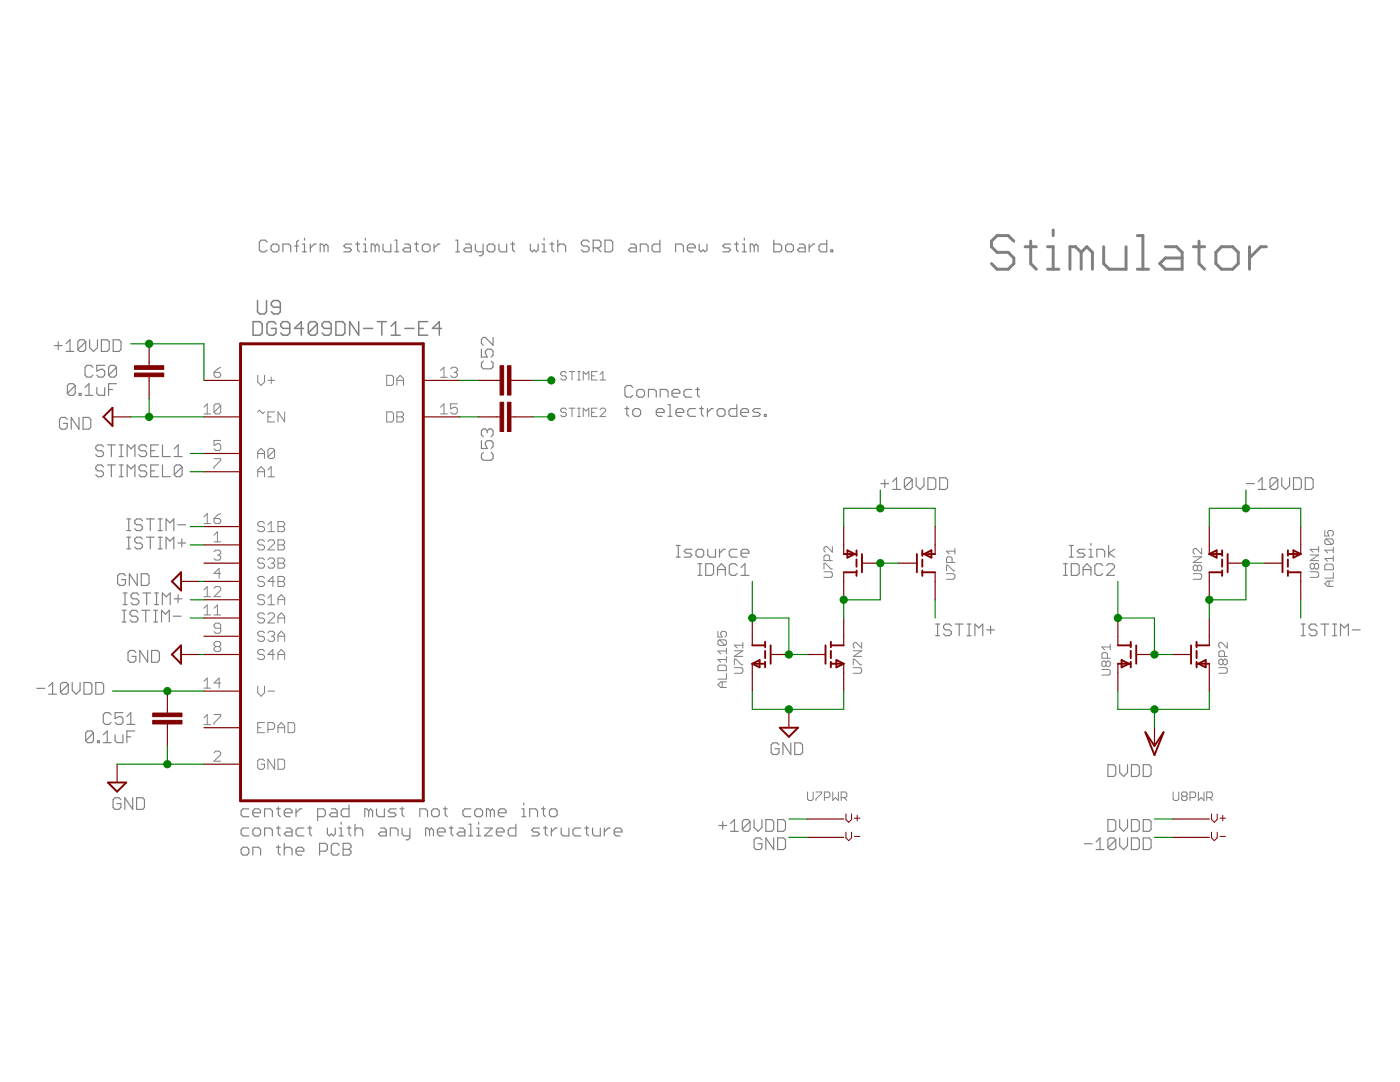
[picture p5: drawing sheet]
<svg xmlns="http://www.w3.org/2000/svg" width="279mm" height="216mm" viewBox="0 0 279 216" stroke-linecap="round" stroke-linejoin="round" font-family="sans-serif">
<g fill="none" stroke="#808080" stroke-width=".3">
<path d="M51.4 60v2.2l.4 .5h.9l.5-.5v-2.2M50.5 64.2h1.4l.4 .4v1.8l-.4 .5h-1.4zM55.1 64.6l-.5-.4h-.9l-.4 .4v1.8l.4 .5h.9l.5-.5v-.9h-.9M55.9 61.3h-1.3l-.5-.4v-.5l.5-.4h.9l.4 .4v1.8l-.4 .5h-.9l-.5-.5M57.8 65.5h-1.3l-.5-.4v-.5l.5-.4h.9l.4 .4v1.8l-.4 .5h-.9l-.5-.5M60.6 65.5h-1.8l1.3-1.3v2.7M63.3 64.6v1.8l-.4 .5h-.9l-.5-.5M63.3 64.6l-.4-.4h-.9l-.5 .4v1.8M63.3 64.6l-1.8 1.8M66.1 65.5h-1.4l-.4-.4v-.5l.4-.4h.9l.5 .4v1.8l-.5 .5h-.9l-.4-.5M67 64.2h1.4l.4 .4v1.8l-.4 .5h-1.4zM71.6 64.2v2.7l-1.8-2.7v2.7"/>
<path d="M72.6 65.5h1.8M75.3 64.2h1.8M76.2 64.2v2.7M78.1 66.9h1.8M78.1 65.1l.9-.9v2.7M80.8 65.5h1.8M83.6 65.5h.9M85.4 64.2h-1.8v2.7h1.8M88.1 65.5h-1.8l1.4-1.3v2.7"/>
</g>
<g fill="none" stroke="#808080" stroke-width=".23">
<path d="M53.3 48.3l-.4-.4h-.8l-.3 .4v1.6l.3 .3h.8l.4-.3M54.1 49.1l.4-.4h.8l.4 .4v.8l-.4 .3h-.8l-.4-.3zM56.5 50.2v-1.5h1.1l.4 .4v1.1M58.8 49.1h.8M59.6 47.9l-.4 .4v1.9M60.4 50.2h.8M60.4 48.7h.4v1.5M60.8 47.5v.4M61.9 48.7v1.5M63.1 48.7h-.4l-.8 .8M64.7 49.1l-.4-.4h-.4v1.5M64.7 49.1v1.1"/>
<path d="M64.7 49.1l.4-.4 .4 .4v1.1M70.2 48.7h-1.2l-.4 .4 .4 .4h.8l.4 .4-.4 .3h-1.2M71 48.7h.7M71.4 48.3v1.6l.3 .3M72.5 50.2h.8M72.5 48.7h.4v1.5M72.9 47.5v.4M74.9 49.1l-.4-.4h-.4v1.5M74.9 49.1v1.1M74.9 49.1l.4-.4 .3 .4v1.1M76.4 48.7v1.2l.4 .3h1.2v-1.5M78.8 47.9h.4v2.3"/>
<path d="M78.8 50.2h.8M80.8 48.7h.7l.4 .4v1.1h-1.1l-.4-.3 .4-.4h1.1M82.7 48.7h.8M83.1 48.3v1.6l.4 .3M84.3 49.1l.4-.4h.7l.4 .4v.8l-.4 .3h-.7l-.4-.3zM86.6 48.7v1.5M87.8 48.7h-.4l-.8 .8M91 47.9h.3v2.3M91 50.2h.7M92.9 48.7h.8l.4 .4v1.1h-1.2l-.4-.3 .4-.4h1.2M94.9 48.7v1.2l.3 .3h1.2M96.4 48.7v2l-.4 .3h-.4"/>
<path d="M97.6 48.7h.8l.4 .4v.8l-.4 .3h-.8l-.4-.3v-.8zM99.6 48.7v1.2l.3 .3h1.2v-1.5M101.9 48.7h.8M102.3 48.3v1.6l.4 .3M105.8 48.7v1.2l.4 .3 .4-.3 .4 .3 .4-.3v-1.2M108.2 50.2h.8M108.2 48.7h.4v1.5M108.6 47.5v.4M109.7 48.7h.8M110.2 48.3v1.6l.3 .3M111.3 49.1l.4-.4h.8l.4 .4v1.1M111.3 47.9v2.3"/>
<path d="M117.6 48.3l-.4-.4h-.8l-.4 .4v.4l.4 .4h.8l.4 .4v.4l-.4 .3h-.8l-.4-.3M118.4 49.5h1.1l.4-.4v-.8l-.4-.4h-1.1v2.3M119.1 49.5l.8 .7M120.7 47.9h1.2l.4 .4v1.6l-.4 .3h-1.2zM125.8 48.7h.8l.4 .4v1.1h-1.2l-.4-.3 .4-.4h1.2M127.8 50.2v-1.5h1.1l.4 .4v1.1M131.7 47.9v2.3h-1.2l-.4-.3v-.8l.4-.4h1.2M134.8 50.2v-1.5h1.2l.4 .4v1.1M137.2 49.5h1.5v-.4l-.4-.4h-.7l-.4 .4v.8l.4 .3h.7M139.5 48.7v1.2l.4 .3 .4-.3 .4 .3 .4-.3v-1.2M145.8 48.7h-1.2l-.3 .4 .3 .4h.8l.4 .4-.4 .3h-1.1M146.6 48.7h.8"/>
<path d="M147 48.3v1.6l.4 .3M148.2 50.2h.7M148.2 48.7h.3v1.5M148.5 47.5v.4M150.5 49.1l-.4-.4h-.4v1.5M150.5 49.1v1.1M150.5 49.1l.4-.4 .4 .4v1.1M154.4 47.9v2.3h1.2l.4-.3v-.8l-.4-.4h-1.2M156.8 49.1l.4-.4h.7l.4 .4v.8l-.4 .3h-.7l-.4-.3zM159.5 48.7h.8l.4 .4v1.1h-1.2l-.4-.3 .4-.4h1.2M161.5 48.7v1.5M162.6 48.7h-.3l-.8 .8"/>
<path d="M165 47.9v2.3h-1.2l-.4-.3v-.8l.4-.4h1.2M165.8 49.9h.4v.3h-.4zM10.8 69h1.6M11.6 68.2v1.5M13.2 68.6l.8-.8v2.3M13.2 70.1h1.5M15 76.9l-.4-.3h-.8l-.4 .3v1.6M15 76.9v1.6l-.4 .4h-.8l-.4-.4M15 76.9l-1.6 1.6M15.8 78.5h.4v.4h-.4zM17 78.9h1.5M17 77.3l.8-.7v2.3"/>
<path d="M17.1 68.2v1.5l-.4 .4h-.8l-.4-.4M17.1 68.2l-.4-.4h-.8l-.4 .4v1.5M17.1 68.2l-1.6 1.5M17.9 67.8v1.6l.8 .7 .8-.7v-1.6M18.5 73.3l-.4-.4h-.7l-.4 .4v1.5l.4 .4h.7l.4-.4M19.3 77.3v1.2l.4 .4h1.2v-1.6M20.2 67.8h1.2l.4 .4v1.5l-.4 .4h-1.2zM20.9 72.9h-1.6v1.2l.8-.4h.4l.4 .4v.7l-.4 .4h-.8l-.4-.4M21.7 77.7h.8M22.6 67.8h1.1l.5 .4v1.5l-.5 .4h-1.1zM23.2 76.6h-1.5v2.3M23.2 73.3l-.4-.4h-.7l-.4 .4v1.5"/>
<path d="M23.2 73.3v1.5l-.4 .4h-.7l-.4-.4M23.2 73.3l-1.5 1.5M96.1 69.7v1.5h1.1l-.3-.7v-.4l.3-.4h.8l.4 .4v.8l-.4 .3M96.5 72.1l-.4 .3v.8l.4 .4h1.5l.4-.4v-.8l-.4-.3M98.4 67.3v1.6l-1.5-1.6h-.4l-.4 .4v.8l.4 .4M126.3 77.3l-.4-.4h-.8l-.4 .4v1.6l.4 .3h.8l.4-.3M127.1 78.1l.4-.4h.7l.4 .4v.8l-.4 .3h-.7l-.4-.3zM129.4 79.2v-1.5h1.2l.4 .4v1.1M131.8 79.2v-1.5h1.1l.4 .4v1.1M134.1 78.5h1.6v-.4l-.4-.4h-.8l-.4 .4v.8l.4 .3h.8M138 77.7h-1.1l-.4 .4v.8l.4 .3h1.1M138.8 77.7h.8"/>
<path d="M139.2 77.3v1.6l.4 .3M13.4 83.7l-.4-.4h-.7l-.4 .4v1.5l.4 .4h.7l.4-.4v-.7h-.8M15.8 83.3v2.3l-1.6-2.3v2.3M16.6 83.3h1.1l.4 .4v1.5l-.4 .4h-1.1zM20.7 93.2l-.4-.4h-.8l-.4 .4v.4l.4 .4h.8l.4 .3v.4l-.4 .4h-.8l-.4-.4M20.7 89.2l-.4-.4h-.8l-.4 .4v.4l.4 .3h.8l.4 .4v.4l-.4 .4h-.8l-.4-.4M21.5 92.8h1.5M21.5 88.8h1.5M22.2 88.8v2.3M22.2 92.8v2.3M23.8 92.8h.8M23.8 95.1h.8"/>
<path d="M23.8 88.8h.8M23.8 91.1h.8M24.2 88.8v2.3M24.2 92.8v2.3M25.4 91.1v-2.3l.8 .8 .7-.8v2.3M25.4 95.1v-2.3l.8 .8 .7-.8v2.3M29.3 93.2l-.4-.4h-.8l-.4 .4v.4l.4 .4h.8l.4 .3v.4l-.4 .4h-.8l-.4-.4M29.3 89.2l-.4-.4h-.8l-.4 .4v.4l.4 .3h.8l.4 .4v.4l-.4 .4h-.8l-.4-.4M30.1 94h.8M30.1 89.9h.8M31.6 92.8h-1.5v2.3h1.5M31.6 88.8h-1.5v2.3h1.5"/>
<path d="M32.4 92.8v2.3h1.6M32.4 88.8v2.3h1.6M34.8 91.1h1.5M34.8 89.6l.8-.8v2.3M36.3 93.2l-.4-.4h-.7l-.4 .4v1.5M36.3 93.2v1.5l-.4 .4h-.7l-.4-.4M36.3 93.2l-1.5 1.5M96.1 87.9v1.6h1.1l-.3-.8v-.4l.3-.4h.8l.4 .4v.8l-.4 .4M96.5 90.3l-.4 .4v.7l.4 .4h1.5l.4-.4v-.7l-.4-.4M97.2 86l-.3-.4h-.4l-.4 .4v.7l.4 .4M97.2 86l.4-.4h.4l.4 .4v.7l-.4 .4M97.2 86v.4"/>
<path d="M124.7 81.5h.8M125.1 81.1v1.6l.4 .4M126.3 81.9l.4-.4h.7l.4 .4v.8l-.4 .4h-.7l-.4-.4zM131 82.3h1.5v-.4l-.3-.4h-.8l-.4 .4v.8l.4 .4h.8M133.3 83.1h.8M133.3 80.8h.4v2.3M134.9 82.3h1.6v-.4l-.4-.4h-.8l-.4 .4v.8l.4 .4h.8M138.8 81.5h-1.2l-.3 .4v.8l.3 .4h1.2M139.6 81.5h.8M140 81.1v1.6l.4 .4M141.2 81.5v1.6M142.3 81.5h-.3l-.8 .8"/>
<path d="M143.1 81.9l.4-.4h.8l.4 .4v.8l-.4 .4h-.8l-.4-.4zM147 80.8v2.3h-1.1l-.4-.4v-.8l.4-.4h1.1M147.8 82.3h1.6v-.4l-.4-.4h-.8l-.4 .4v.8l.4 .4h.8M151.7 81.5h-1.1l-.4 .4 .4 .4h.8l.3 .4-.3 .4h-1.2M152.5 82.7h.4v.4h-.4zM175.8 96.5h1.6M176.6 95.7v1.6M178.1 96.1l.8-.8v2.4M178.1 97.7h1.6M182.1 95.7v1.6l-.4 .4h-.8l-.4-.4M182.1 95.7l-.4-.4h-.8l-.4 .4v1.6M182.1 95.7l-1.6 1.6"/>
<path d="M182.8 95.3v1.6l.8 .8 .8-.8v-1.6M185.2 95.3h1.2l.4 .4v1.6l-.4 .4h-1.2zM187.5 95.3h1.2l.4 .4v1.6l-.4 .4h-1.2zM248.8 96.5h1.5M251.1 97.7h1.6M251.1 96.1l.8-.8v2.4M255 95.7v1.6l-.4 .4h-.7l-.5-.4M255 95.7l-.4-.4h-.7l-.5 .4v1.6M255 95.7l-1.6 1.6M255.8 95.3v1.6l.8 .8 .8-.8v-1.6M258.1 95.3h1.2l.4 .4v1.6l-.4 .4h-1.2zM260.5 95.3h1.2l.4 .4v1.6l-.4 .4h-1.2z"/>
<path d="M24.6 118.3h.8M25 118.3v2.3M25 114.9l-.3-.4h-.8l-.4 .4v1.5l.4 .4h.8l.3-.4v-.7h-.7M25.3 109.5h.8M25.3 107.2h.8M25.3 105.9h.8M25.3 103.5h.8M25.7 103.5v2.4M25.7 107.2v2.3M27.4 114.5v2.3l-1.6-2.3v2.3M27.7 118.7l-.4-.4h-.8l-.4 .4v.4l.4 .4h.8l.4 .4v.4l-.4 .3h-.8l-.4-.3M28.2 114.5h1.2l.3 .4v1.5l-.3 .4h-1.2z"/>
<path d="M28.4 107.6l-.4-.4h-.7l-.4 .4v.4l.4 .4h.7l.4 .4v.3l-.4 .4h-.7l-.4-.4M28.4 103.9l-.4-.4h-.7l-.4 .4v.4l.4 .4h.7l.4 .4v.4l-.4 .4h-.7l-.4-.4M28.5 118.3h1.6M29.2 107.2h1.6M29.2 103.5h1.6M29.3 118.3v2.3M30 103.5v2.4M30 107.2v2.3M30.8 118.3h.8M31.2 118.3v2.3M31.6 109.5h.8M31.6 107.2h.8"/>
<path d="M31.6 105.9h.8M31.6 103.5h.8M32 103.5v2.4M32 107.2v2.3M33.1 105.9v-2.4l.8 .8 .8-.8v2.4M33.1 109.5v-2.3l.8 .8 .8-.8v2.3M34.8 119.5h1.5M35.5 108.4h1.5M35.5 104.7h1.5M35.5 118.7v1.6M36.3 107.6v1.5M135 111.2h.7"/>
<path d="M135 108.8h.7M135.4 108.8v2.4M138.1 109.6h-1.2l-.4 .4 .4 .4h.8l.4 .4-.4 .4h-1.2M139.3 114.8h.8M139.3 112.5h.8M139.3 109.6h.8l.3 .4v.8l-.3 .4h-.8l-.4-.4v-.8zM139.7 112.5v2.3M140.8 112.5h1.2l.4 .4v1.5l-.4 .4h-1.2zM141.2 109.6v1.2l.4 .4h1.2v-1.6M143.2 114.8v-1.5l.8-.8 .8 .8v1.5M143.2 113.6h1.6M143.6 109.6v1.6"/>
<path d="M144.8 109.6h-.4l-.8 .8M147.1 112.9l-.4-.4h-.8l-.4 .4v1.5l.4 .4h.8l.4-.4M147.1 109.6h-1.2l-.4 .4v.8l.4 .4h1.2M147.9 114.8h1.6M147.9 113.3l.8-.8v2.3M147.9 110.4h1.6v-.4l-.4-.4h-.8l-.4 .4v.8l.4 .4h.8M212.2 114.8h.8M212.2 112.5h.8M212.6 112.5v2.3M213.4 111.2h.8M213.4 108.8h.8M213.8 112.5h1.2l.4 .4v1.5l-.4 .4h-1.2z"/>
<path d="M213.8 108.8v2.4M216.2 113.6h1.5M216.2 114.8v-1.5l.7-.8 .8 .8v1.5M216.5 109.6h-1.1l-.4 .4 .4 .4h.8l.3 .4-.3 .4h-1.2M217.3 109.6h.4v1.6M217.3 111.2h.8M217.7 108.4v.4M218.9 111.2v-1.6h1.2l.4 .4v1.2M220.1 112.9l-.4-.4h-.8l-.4 .4v1.5l.4 .4h.8l.4-.4M220.9 112.9l.4-.4h.7l.4 .4v.4l-1.5 1.5h1.5M221.3 108.8v2.4M222.4 109.6l-1.1 .8 1.1 .8"/>
<path d="M7.4 137.4h1.5M9.7 137l.8-.8v2.3M9.7 138.5h1.6M13.6 136.6v1.5l-.4 .4h-.7l-.4-.4M13.6 136.6l-.4-.4h-.7l-.4 .4v1.5M13.6 136.6l-1.5 1.5M14.4 136.2v1.6l.8 .7 .8-.7v-1.6M16.8 136.2h1.1l.4 .4v1.5l-.4 .4h-1.1zM19.1 136.2h1.2l.4 .4v1.5l-.4 .4h-1.2zM24.4 124.1h.8M24.4 121.8h.8M24.6 120.6h.8"/>
<path d="M24.8 121.8v2.3M27.1 130.2l-.4-.4h-.8l-.4 .4v1.5l.4 .4h.8l.4-.4v-.7h-.8M27.5 122.2l-.4-.4h-.7l-.4 .4v.4l.4 .4h.7l.4 .3v.4l-.4 .4h-.7l-.4-.4M28.3 121.8h1.6M29.1 121.8v2.3M29.5 129.8v2.3l-1.6-2.3v2.3M30.2 129.8h1.2l.4 .4v1.5l-.4 .4h-1.2zM30.7 124.1h.7M30.7 121.8h.7M30.8 120.6h.8M31.1 121.8v2.3M32.2 124.1v-2.3l.8 .8 .8-.8v2.3"/>
<path d="M32.4 120.6v-2.3l.8 .8 .8-.8v2.3M34.6 123h1.5M186.7 126.9h.8M186.7 124.5h.8M187.1 124.5v2.4M189.9 124.9l-.4-.4h-.8l-.4 .4v.4l.4 .4h.8l.4 .4v.4l-.4 .4h-.8l-.4-.4M190.6 124.5h1.6M191.4 124.5v2.4M193 126.9h.8M193 124.5h.8M193.4 124.5v2.4M194.6 126.9v-2.4l.7 .8 .8-.8v2.4"/>
<path d="M196.9 125.7h1.6M197.7 124.9v1.6M259.7 126.9h.8M259.7 124.5h.8M260.1 124.5v2.4M262.8 124.9l-.4-.4h-.7l-.4 .4v.4l.4 .4h.7l.4 .4v.4l-.4 .4h-.7l-.4-.4M263.6 124.5h1.6M264.4 124.5v2.4M266 126.9h.7M266 124.5h.7M266.4 124.5v2.4M267.5 126.9v-2.4l.8 .8 .8-.8v2.4"/>
<path d="M269.9 125.7h1.5M18.6 146.2l-.3-.3h-.8l-.4 .3v1.6M18.6 146.2v1.6l-.3 .4h-.8l-.4-.4M18.6 146.2l-1.5 1.6M19.5 147.8h.3v.4h-.3zM20.6 148.2h1.6M20.6 146.6l.8-.7v2.3M22.2 142.6l-.4-.4h-.8l-.4 .4v1.5l.4 .4h.8l.4-.4M23 146.6v1.2l.4 .4h1.1v-1.6M24.1 159.6l-.4-.4h-.7l-.4 .4v1.5l.4 .4h.7l.4-.4v-.8h-.8M24.5 142.2h-1.5v1.2l.7-.4h.5l.3 .4v.7l-.3 .4h-.8l-.4-.4M25.3 147h.8"/>
<path d="M25.3 144.5h1.6M25.3 143l.8-.8v2.3M26.5 159.2v2.3l-1.6-2.3v2.3M26.9 145.9h-1.6v2.3M27.3 159.2h1.1l.4 .4v1.5l-.4 .4h-1.1zM155.5 148.6l-.4-.4h-.8l-.4 .4v1.6l.4 .4h.8l.4-.4v-.8h-.8M157.8 148.2v2.4l-1.5-2.4v2.4M158.6 148.2h1.2l.4 .4v1.6l-.4 .4h-1.2zM221.1 152.6h1.2l.4 .4v1.5l-.4 .4h-1.2zM223.5 152.6v1.6l.7 .7 .8-.7v-1.6M225.8 152.6h1.2l.4 .4v1.5l-.4 .4h-1.2zM228.2 152.6h1.1l.4 .4v1.5l-.4 .4h-1.1z"/>
<path d="M48.5 169.1h.8l.4 .4v.7l-.4 .4h-.8l-.4-.4v-.7zM49.7 161.4h-1.2l-.4 .4v.8l.4 .4h1.2M49.7 165.2h-1.2l-.4 .4v.8l.4 .4h1.2M50.5 162.2h1.5v-.4l-.4-.4h-.8l-.3 .4v.8l.3 .4h.8M50.5 170.6v-1.5h1.1l.4 .4v1.1M50.8 165.2h.8l.4 .4v.8l-.4 .4h-.8l-.3-.4v-.8zM52.8 163v-1.6h1.2l.4 .4v1.2M52.8 166.8v-1.6h1.2l.4 .4v1.2M55.2 161.4h.7M55.2 165.2h.7M55.2 169.1h.7M55.5 161v1.6l.4 .4"/>
<path d="M55.5 164.8v1.6l.4 .4M55.5 168.7v1.5l.4 .4M56.7 162.2h1.6v-.4l-.4-.4h-.8l-.4 .4v.8l.4 .4h.8M56.7 168.3v2.3M56.7 169.5l.4-.4h.8l.4 .4v1.1M57.1 165.2h.8l.4 .4v1.2h-1.2l-.4-.4 .4-.4h1.2M59.1 161.4v1.6M59.1 169.8h1.5v-.3l-.4-.4h-.7l-.4 .4v.7l.4 .4h.7M60.2 161.4h-.3l-.8 .8M60.6 165.2h-1.1l-.4 .4v.8l.4 .4h1.1M61.4 165.2h.8M61.8 164.8v1.6l.4 .4"/>
<path d="M63.4 163h1.2l.3-.4v-.8l-.3-.4h-1.2v2.3M63.8 169.8h1.2l.3-.3v-.8l-.3-.4h-1.2v2.3M65.3 165.2v1.2l.4 .4 .4-.4 .4 .4 .4-.4v-1.2M66.1 161.4h.8l.4 .4v1.2h-1.2l-.4-.4 .4-.4h1.2M67.7 165.2h.4v1.6M67.7 166.8h.8M67.7 168.7l-.4-.4h-.8l-.4 .4v1.5l.4 .4h.8l.4-.4M68.1 164.1v.4M68.5 168.3h1.2l.3 .4v.4l-.3 .4 .3 .3v.4l-.3 .4h-1.2zM68.5 169.5h1.2M69.3 165.2h.7M69.7 160.6v2.4h-1.2l-.4-.4v-.8l.4-.4h1.2"/>
<path d="M69.7 164.8v1.6l.3 .4M70.8 165.6l.4-.4h.8l.4 .4v1.2M70.8 164.5v2.3M73.6 161.8l-.4-.4h-.4v1.6M73.6 161.8v1.2M73.6 161.8l.4-.4 .4 .4v1.2M75.1 161.4v1.2l.4 .4h1.2v-1.6M75.9 165.2h.8l.4 .4v1.2h-1.2l-.4-.4 .4-.4h1.2M77.9 166.8v-1.6h1.2l.3 .4v1.2M79.1 161.4h-1.2l-.4 .4 .4 .4h.8l.4 .4-.4 .4h-1.2M79.8 161.4h.8M80.2 161v1.6l.4 .4"/>
<path d="M80.2 165.2v1.2l.4 .4h1.2M81.8 165.2v2l-.4 .4h-.4M83.8 163v-1.6h1.1l.4 .4v1.2M85.7 165.6l-.4-.4h-.4v1.6M85.7 165.6v1.2M85.7 165.6l.4-.4 .4 .4v1.2M86.5 161.4h.8l.4 .4v.8l-.4 .4h-.8l-.4-.4v-.8zM87.3 166h1.6v-.4l-.4-.4h-.8l-.4 .4v.8l.4 .4h.8M88.5 161.4h.8M88.9 161v1.6l.4 .4M89.6 165.2h.8M90 164.8v1.6l.4 .4"/>
<path d="M91.6 165.2h.8l.4 .4v1.2h-1.2l-.4-.4 .4-.4h1.2M93.6 166.8h.7M93.6 164.5h.4v2.3M93.9 161.4h-1.1l-.4 .4v.8l.4 .4h1.1M95.1 161.4h.8l.4 .4v.8l-.4 .4h-.8l-.4-.4v-.8zM95.1 165.2h.4v1.6M95.1 166.8h.8M95.5 164.1v.4M96.7 165.2h1.6l-1.6 1.6h1.6M97.9 161.8l-.4-.4h-.4v1.6M97.9 161.8v1.2M97.9 161.8l.4-.4 .4 .4v1.2"/>
<path d="M99.1 166h1.5v-.4l-.4-.4h-.8l-.3 .4v.8l.3 .4h.8M99.4 162.2h1.6v-.4l-.4-.4h-.8l-.4 .4v.8l.4 .4h.8M103 164.5v2.3h-1.2l-.4-.4v-.8l.4-.4h1.2M104.1 161.4h.4v1.6M104.1 163h.8M104.5 160.2v.4M105.7 163v-1.6h1.2l.4 .4v1.2M107.7 165.2h-1.2l-.4 .4 .4 .4h.8l.4 .4-.4 .4h-1.2M108.1 161.4h.7M108.5 161v1.6l.3 .4M108.5 165.2h.7M108.8 164.8v1.6l.4 .4"/>
<path d="M110 161.4h.8l.4 .4v.8l-.4 .4h-.8l-.4-.4v-.8zM110 165.2v1.6M111.2 165.2h-.4l-.8 .8M112 165.2v1.2l.4 .4h1.1v-1.6M115.9 165.2h-1.2l-.4 .4v.8l.4 .4h1.2M116.7 165.2h.8M117.1 164.8v1.6l.4 .4M118.3 165.2v1.2l.3 .4h1.2v-1.6M120.6 165.2v1.6M121.8 165.2h-.4l-.8 .8M122.6 166h1.5v-.4l-.4-.4h-.7l-.4 .4v.8l.4 .4h.7M143.4 164.7h1.6"/>
<path d="M144.2 163.9v1.6M145.8 164.3l.8-.8v2.4M145.8 165.9h1.5M149.7 163.9v1.6l-.4 .4h-.8l-.4-.4M149.7 163.9l-.4-.4h-.8l-.4 .4v1.6M149.7 163.9l-1.6 1.6M150.5 163.5v1.6l.8 .8 .8-.8v-1.6M152.1 167.6l-.4-.4h-.8l-.4 .4v1.5l.4 .4h.8l.4-.4v-.7h-.8M152.8 163.5h1.2l.4 .4v1.6l-.4 .4h-1.2zM154.4 167.2v2.3l-1.6-2.3v2.3M155.2 163.5h1.2l.4 .4v1.6l-.4 .4h-1.2zM155.2 167.2h1.2l.4 .4v1.5l-.4 .4h-1.2z"/>
<path d="M216.4 168.4h1.6M218.8 168l.7-.8v2.3M218.8 169.5h1.5M221.1 163.5h1.2l.4 .4v1.6l-.4 .4h-1.2zM222.7 167.6v1.5l-.4 .4h-.8l-.4-.4M222.7 167.6l-.4-.4h-.8l-.4 .4v1.5M222.7 167.6l-1.6 1.5M223.5 163.5v1.6l.7 .8 .8-.8v-1.6M223.5 167.2v1.5l.7 .8 .8-.8v-1.5M225.8 163.5h1.2l.4 .4v1.6l-.4 .4h-1.2zM225.8 167.2h1.2l.4 .4v1.5l-.4 .4h-1.2zM228.2 163.5h1.1l.4 .4v1.6l-.4 .4h-1.1z"/>
<path d="M228.2 167.2h1.1l.4 .4v1.5l-.4 .4h-1.1z"/>
</g>
<g fill="none" stroke="#808080" stroke-width=".2">
<path d="M42.7 74.3h1l.3 .3v.4l-.3 .3h-.6l-.4-.3zM44 73.3l-.6 .3-.7 .7M51.4 74.9v1.3l.7 .7 .7-.7v-1.3M53.5 75.9h1.3M54.1 75.2v1.4M77.2 74.9h1l.3 .3v1.4l-.3 .3h-1zM79.2 75.9h1.3M79.2 76.9v-1.3l.7-.7 .6 .7v1.3M87.9 75.3h1.4M87.9 74l.7-.7v2M89.9 73.6l.4-.3h.7l.3 .3v.4l-.3 .3M90.6 74.3h.4"/>
<path d="M91 74.3l.3 .3v.4l-.3 .3h-.7l-.4-.3M113 74.4l-.2-.3h-.6l-.3 .3v.3l.3 .3h.6l.2 .3v.2l-.2 .3h-.6l-.3-.3M113.6 74.1h1.1M114.2 74.1v1.7M115.3 74.1h.5M115.3 75.8h.5M115.5 74.1v1.7M116.4 75.8v-1.7l.5 .6 .6-.6v1.7M118.1 75h.5M119.2 74.1h-1.1v1.7h1.1M119.7 75.8h1.2M119.7 74.7l.6-.6v1.7"/>
<path d="M40.7 81.3l.7-.7v2M40.7 82.6h1.3M42.7 91.5h1.3v.4l-1.3 1.3v.3M44 80.9l-.3-.3h-.6l-.4 .3v1.4M44 87.9h-1.3v1l.7-.4h.3l.3 .4v.7l-.3 .3h-.6l-.4-.3M44 80.9v1.4l-.3 .3h-.6l-.4-.3M44 80.9l-1.3 1.4M51.4 91.5v-1.4l.7-.6 .7 .6v1.4M51.4 95.1v-1.3l.7-.7 .7 .7v1.3M51.4 82.2l.4-.3 .7 .6 .3-.3M51.4 90.5h1.4M51.4 94.1h1.4"/>
<path d="M53.5 93.8l.6-.7v2M53.5 83.2h.6M53.5 95.1h1.3M54.8 82.2h-1.3v2h1.3M54.8 89.8l-.3-.3h-.7l-.3 .3v1.4M54.8 89.8v1.4l-.3 .3h-.7l-.3-.3M54.8 89.8l-1.3 1.4M56.8 82.2v2l-1.3-2v2M77.2 82.2h1l.3 .3v1.4l-.3 .3h-1zM79.2 82.2h1l.3 .3v.3l-.3 .4 .3 .3v.4l-.3 .3h-1zM79.2 83.2h1M87.9 82.6h1.4"/>
<path d="M87.9 81.3l.7-.7v2M91.3 80.6h-1.4v1l.7-.3h.4l.3 .3v.7l-.3 .3h-.7l-.4-.3M113 81.7l-.2-.3h-.6l-.3 .3v.3l.3 .3h.6l.2 .2v.3l-.2 .3h-.6l-.3-.3M113.6 81.4h1.1M114.2 81.4v1.7M115.3 81.4h.5M115.3 83.1h.5M115.5 81.4v1.7M116.4 83.1v-1.7l.5 .6 .6-.6v1.7M118.1 82.3h.5M119.2 81.4h-1.1v1.7h1.1M119.7 81.7l.3-.3h.6l.3 .3v.3l-1.2 1.1h1.2"/>
<path d="M40.7 103.1l.7-.6v2M40.7 117.7l.7-.6v2M40.7 104.5h1.3M40.7 119.1h1.3M42.7 117.4l.4-.3h.6l.3 .3v.3l-1.3 1.4h1.3M42.7 110.1l.4-.3h.6l.3 .3v.3l-.3 .4M42.7 103.5h1l.3 .3v.3l-.3 .4h-.6l-.4-.4zM42.7 106.8l.7-.7v2M42.7 108.1h1.3M43.4 110.8h.3M43.7 110.8l.3 .3v.3l-.3 .4h-.6l-.4-.4M44 102.5l-.6 .3-.7 .7"/>
<path d="M44 114.4h-1.3l1-1v2M52.8 115.4l-.3-.4h-.7l-.4 .4v.3l.4 .3h.7l.3 .4v.3l-.3 .3h-.7l-.4-.3M52.8 104.4l-.3-.3h-.7l-.4 .3v.3l.4 .4h.7l.3 .3v.3l-.3 .4h-.7l-.4-.4M52.8 108.1l-.3-.4h-.7l-.4 .4v.3l.4 .3h.7l.3 .4v.3l-.3 .3h-.7l-.4-.3M52.8 111.7l-.3-.3h-.7l-.4 .3v.3l.4 .4h.7l.3 .3v.3l-.3 .4h-.7l-.4-.4M52.8 119l-.3-.3h-.7l-.4 .3v.3l.4 .4h.7l.3 .3v.3l-.3 .4h-.7l-.4-.4M53.5 104.7l.6-.6v2M53.5 119.3l.6-.6v2M53.5 108.1l.3-.4h.7l.3 .4v.3l-1.3 1.3h1.3M53.5 111.7l.3-.3h.7l.3 .3v.3l-.3 .4M53.5 106.1h1.3M54.1 112.4h.4"/>
<path d="M54.5 112.4l.3 .3v.3l-.3 .4h-.7l-.3-.4M54.8 116h-1.3l1-1v2M55.5 115h1l.3 .4v.3l-.3 .3 .3 .4v.3l-.3 .3h-1zM55.5 104.1h1l.3 .3v.3l-.3 .4 .3 .3v.3l-.3 .4h-1zM55.5 107.7h1l.3 .4v.3l-.3 .3 .3 .4v.3l-.3 .3h-1zM55.5 111.4h1l.3 .3v.3l-.3 .4 .3 .3v.3l-.3 .4h-1zM55.5 105.1h1M55.5 108.7h1M55.5 112.4h1M55.5 116h1M55.5 119.7h1.3M164.4 114.1h1.4l.3 .3v.5l-.3 .3h-1.4"/>
<path d="M164.4 113.5v-1.1h.3l1.1 1.1h.3M165.6 111.9v-.9l-.3-.3h-.6l-.3 .3v.9h1.7M166.1 109.1v1.1l-1.1-1.1h-.3l-.3 .2v.6l.3 .3M188.9 114.5h1.4l.3 .2v.6l-.3 .3h-1.4M188.9 113.9v-1.1h.3l1.1 1.1h.3M190 112.2v-.8l-.3-.3h-.5l-.3 .3v.8h1.7M190.6 109.4v1.2M190.6 110h-1.7l.5 .6M238.1 114.5h1.4l.3 .2v.6l-.3 .3h-1.4M238.1 111.1h1.7l-1.7 1.1h1.7M239 113.1l-.3-.3h-.3l-.3 .3v.5l.3 .3h.3l.3-.3M239 113.1l.2-.3h.3l.3 .3v.5l-.3 .3h-.3l-.2-.3"/>
<path d="M239 113.1v.5M239.8 109.4v1.2l-1.1-1.2h-.3l-.3 .3v.6l.3 .3M261.5 110.7h1.7l-1.7 1.2h1.7M261.5 114.1h1.4l.3 .3v.5l-.3 .3h-1.4M262.3 112.7l-.3-.3h-.2l-.3 .3v.6l.3 .2h.2l.3-.2M262.3 112.7l.3-.3h.3l.3 .3v.6l-.3 .2h-.3l-.3-.2M262.3 112.7v.6M263.2 109.1v1.1M263.2 109.6h-1.7l.5 .6M264.4 105.9v1.1h.8l-.2-.6v-.3l.2-.2h.6l.3 .2v.6l-.3 .3M264.4 112.8l.3-.2h1.1l.3 .2v.9h-1.7zM264.7 107.5h1.1l.3 .3v.6l-.3 .2"/>
<path d="M264.7 107.5l-.3 .3v.6l.3 .2h1.1M264.7 107.5l1.1 1.1M265.2 115.9v1.1M266.1 115.9h-1.1l-.6 .6 .6 .5h1.1M266.1 114.2v1.2h-1.7M266.1 109.2v1.1M266.1 110.9v1.1M266.1 111.4h-1.7l.6 .6M266.1 109.8h-1.7l.6 .5M40.7 121.4l.7-.7v2M40.7 136l.7-.7v2M40.7 122.7h1.3"/>
<path d="M40.7 137.3h1.3M42.7 121.4l.7-.7v2M42.7 122.7h1.3M43.1 129l-.4-.3v-.4l.4-.3h.6l.3 .3v.4l-.3 .3M43.1 129l-.4 .3v.4l.4 .3h.6l.3-.3v-.4l-.3-.3M43.1 129h.6M44 125.3h-.9l-.4-.3v-.3l.4-.3h.6l.3 .3v1.3l-.3 .4h-.6l-.4-.4M44 136.3h-1.3l1-1v2M51.4 136.9v1.3l.7 .7 .7-.7v-1.3M52.8 129.9l-.3-.3h-.7l-.4 .3v.4l.4 .3h.7l.3 .3v.4l-.3 .3h-.7l-.4-.3M52.8 126.3l-.3-.3h-.7l-.4 .3v.3l.4 .4h.7l.3 .3v.3l-.3 .4h-.7l-.4-.4M52.8 122.6l-.3-.3h-.7l-.4 .3v.4l.4 .3h.7l.3 .4v.3l-.3 .3h-.7l-.4-.3"/>
<path d="M53.5 126.3l.3-.3h.7l.3 .3v.3l-.3 .4M53.5 122.6l.3-.3h.7l.3 .3v.4l-1.3 1.3h1.3M53.5 120.7h1.3M53.5 137.9h1.3M54.1 127h.4M54.5 127l.3 .3v.3l-.3 .4h-.7l-.3-.4M54.8 130.6h-1.3l1-1v2M55.5 120.7v-1.4l.6-.6 .7 .6v1.4M55.5 124.3v-1.3l.6-.7 .7 .7v1.3M55.5 128v-1.4l.6-.6 .7 .6v1.4M55.5 131.6v-1.3l.6-.7 .7 .7v1.3M55.5 123.3h1.3"/>
<path d="M55.5 127h1.3M55.5 130.6h1.3M143.3 126v1.1h.8l-.3-.8 .3-.3h.6l.3 .3v.5l-.3 .3M143.3 133l.3-.3h1.1l.3 .3v.8h-1.7zM143.6 127.7h1.1l.3 .3v.5l-.3 .3M143.6 127.7l-.3 .3v.5l.3 .3h1.1M143.6 127.7l1.1 1.1M144.1 136.1v1.1M145 136.1h-1.2l-.5 .5 .5 .6h1.2M145 134.4v1.1h-1.7M145 129.3v1.2M145 131v1.1"/>
<path d="M145 131.6h-1.7l.5 .5M145 129.9h-1.7l.5 .6M146.6 133.2h1.4l.3 .3v.5l-.3 .3h-1.4M146.6 132.7v-1.2h.3l1.1 1.2h.3M146.6 129.9h1.7l-1.7 1.1h1.7M148.3 128.2v1.1M148.3 128.7h-1.7l.5 .6M170.3 133.2h1.4l.3 .3v.5l-.3 .3h-1.4M170.3 132.7v-1.2h.3l1.1 1.2h.3M170.3 129.9h1.7l-1.7 1.1h1.7M172 128.2v1.1l-1.2-1.1h-.2l-.3 .3v.5l.3 .3M219.9 133.6h1.4l.3 .3v.5l-.3 .3h-1.4"/>
<path d="M220.7 132.2l.3-.3h.3l.3 .3v.5l-.3 .3h-.3l-.3-.3M220.7 132.2l-.2-.3h-.3l-.3 .3v.5l.3 .3h.3l.2-.3M220.7 132.2v.5M221 131.3v-.8l-.3-.3h-.5l-.3 .3v.8h1.7M221.6 128.5v1.2M221.6 129.1h-1.7l.6 .6M243.2 133.2h1.4l.3 .3v.5l-.3 .3h-1.4M244.1 131.8l-.3-.3h-.3l-.3 .3v.6l.3 .3h.3l.3-.3M244.1 131.8l.3-.3h.2l.3 .3v.6l-.3 .3h-.2l-.3-.3M244.1 131.8v.6M244.4 131v-.9l-.3-.2h-.6l-.3 .2v.9h1.7M244.9 128.2v1.1l-1.1-1.1h-.3l-.3 .3v.5l.3 .3"/>
<path d="M40.7 143.3l.7-.7v2M40.7 144.6h1.3M42.7 142.6h1.3v.3l-1.3 1.4v.3M42.7 150.2l.4-.3h.6l.3 .3v.4l-1.3 1.3h1.3M51.4 145.2h.7M52.8 144.2h-1.4v2h1.4M52.8 151.8l-.3-.3h-.7l-.4 .3v1.4l.4 .3h.7l.3-.3v-.7h-.7M53.5 145.5h1l.3-.3v-.7l-.3-.3h-1v2M54.8 151.5v2l-1.3-2v2M55.5 146.2v-1.3l.6-.7 .7 .7v1.3M55.5 151.5h1l.3 .3v1.4l-.3 .3h-1zM55.5 145.2h1.3"/>
<path d="M57.5 144.2h1l.3 .3v1.4l-.3 .3h-1zM161.2 158v1.4l.2 .3h.6l.3-.3v-1.4M162.8 158h1.2v.3l-1.2 1.1v.3M164.5 159.2h.9l.2-.3v-.6l-.2-.3h-.9v1.7M166.2 158v1.7l.6-.5 .5 .5v-1.7M167.9 159.2h.8l.3-.3v-.6l-.3-.3h-.8v1.7M168.4 159.2l.6 .5M234.1 158v1.4l.3 .3h.6l.2-.3v-1.4M236.1 158.9l-.3 .3v.2l.3 .3h.5l.3-.3v-.2l-.3-.3M236.1 158.9l-.3-.3v-.3l.3-.3h.5l.3 .3v.3l-.3 .3M236.1 158.9h.5M237.5 159.2h.8l.3-.3v-.6l-.3-.3h-.8v1.7"/>
<path d="M239.2 158v1.7l.5-.5 .6 .5v-1.7M240.8 159.2h.9l.3-.3v-.6l-.3-.3h-.9v1.7M241.4 159.2l.6 .5"/>
</g>
<g fill="none" stroke="#800000" stroke-width=".23">
<path d="M29.8 68.6v4.4M29.8 75.2v4.3M40.7 75.9h7.3M84.5 75.9h7.3M95.4 75.9h4.4M102 75.9h4.4M22.5 83.2h3.6M40.7 83.2h7.3M40.7 90.5h7.3M40.7 94.1h7.3M84.5 83.2h7.3M95.4 83.2h4.4"/>
<path d="M102 83.2h4.4M36.1 116h3.7M40.7 105.1h7.3M40.7 108.7h7.3M40.7 112.4h7.3M40.7 116h7.3M40.7 119.7h7.3M168.4 105.1v5.5M168.4 114.2v5.5M172 112.4h3.7M179.3 112.4h3.7M186.6 105.1v5.5"/>
<path d="M186.6 114.2v5.5M241.3 105.1v5.5M241.3 114.2v5.5M245 112.4h3.6M252.3 112.4h3.6M259.6 105.1v5.5M259.6 114.2v5.5M33.4 137.9v4.4M36.1 130.6h3.7M40.7 123.3h7.3M40.7 127h7.3M40.7 130.6h7.3"/>
<path d="M40.7 137.9h7.3M150.1 123.3v5.5M150.1 132.4v5.5M153.8 130.6h3.6M161.1 130.6h3.6M168.4 123.3v5.5M168.4 132.4v5.5M223.1 123.3v5.5M223.1 132.4v5.5M226.8 130.6h3.6M234 130.6h3.7M241.3 123.3v5.5"/>
<path d="M241.3 132.4v5.5M23.4 152.5v3.6M33.4 144.5v4.3M40.7 145.2h7.3M40.7 152.5h7.3M157.4 141.5v3.7M230.4 145.2v3.6M161.1 163.4h7.3M161.1 167.1h7.3M234 163.4h7.3M234 167.1h7.3"/>
</g>
<path d="M48 68.6h36.5v91.2h-36.5z" fill="none" stroke="#800000" stroke-width=".59"/>
<g fill="none" stroke="#800000" stroke-width=".38">
<path d="M22.5 81.4v3.6l-1.9-1.8zM36.1 114.2v3.6l-1.8-1.8zM168.4 110.6h2.5M168.4 114.2h2.5M169.1 109.8l1.5 .8-1.5 .7zM170.9 109.8v1.1M170.9 111.6v1.5M170.9 113.8v1.1M172 110.6v3.6M183 110.6v3.6M184.1 110.6h2.5M184.1 109.8v1.1"/>
<path d="M184.1 111.6v1.5M184.1 113.8v1.1M184.1 114.2h2.5M184.4 110.6l1.5-.8v1.5zM241.3 110.6h2.6M241.3 114.2h2.6M241.3 110.6l1.5-.8v1.5zM243.9 109.8v1.1M243.9 111.6v1.5M243.9 113.8v1.1M245 110.6v3.6M255.9 110.6v3.6"/>
<path d="M257 110.6h2.6M257 114.2h2.6M257 109.8v1.1M257 111.6v1.5M257 113.8v1.1M258.1 109.8l1.5 .8-1.5 .7zM36.1 128.8v3.6l-1.8-1.8zM150.1 132.4h2.6M150.1 132.4l1.5-.7v1.5zM150.1 128.8h2.6M152.7 128.1v1.1M152.7 129.9v1.4"/>
<path d="M152.7 132.1v1.1M153.8 128.8v3.6M164.7 128.8v3.6M165.8 132.4h2.6M165.8 128.8h2.6M165.8 128.1v1.1M165.8 129.9v1.4M165.8 132.1v1.1M166.9 131.7l1.5 .7-1.5 .8zM223.1 132.4h2.6M223.1 128.8h2.6M223.8 131.7l1.5 .7-1.5 .8z"/>
<path d="M225.7 128.1v1.1M225.7 129.9v1.4M225.7 132.1v1.1M226.8 128.8v3.6M237.7 128.8v3.6M238.8 132.4h2.5M238.8 128.8h2.5M238.8 128.1v1.1M238.8 129.9v1.4M238.8 132.1v1.1M239.2 132.4l1.4-.7v1.5zM21.5 156.1h3.7l-1.8 1.9z"/>
<path d="M155.6 145.2h3.7l-1.9 1.8zM228.6 146.1l1.8 2.7 1.8-2.7-1.8 4.6z"/>
</g>
<g fill="#800000" stroke="#800000" stroke-width=".2">
<path d="M26.8 74.4h5.9v.8h-5.9z"/>
<path d="M26.8 73h5.9v.7h-5.9z"/>
<path d="M101.3 73h.7v5.8h-.7z"/>
<path d="M99.8 73h.7v5.8h-.7z"/>
<path d="M101.3 80.3h.7v5.8h-.7z"/>
<path d="M99.8 80.3h.7v5.8h-.7z"/>
<path d="M30.5 143.7h5.8v.8h-5.8z"/>
<path d="M30.5 142.3h5.8v.7h-5.8z"/>
</g>
<path d="M168.8 162.4v1.1l.6 .6 .5-.6v-1.1M168.8 166.1v1.1l.6 .5 .5-.5v-1.1M170.5 166.9h1.1M170.5 163.3h1.1M171.1 162.7v1.1M241.8 162.4v1.1l.5 .6 .6-.6v-1.1M241.8 166.1v1.1l.5 .5 .6-.5v-1.1M243.5 166.9h1.1M243.5 163.3h1.1M244 162.7v1.1" fill="none" stroke="#800000" stroke-width=".2"/>
<g fill="none" stroke="#008000" stroke-width=".23">
<path d="M26.1 68.6h14.6v7.3M29.8 79.5v3.7M91.8 75.9h3.6M106.4 75.9h3.6M26.1 83.2h14.6M38 94.1h2.7M38 90.5h2.7M91.8 83.2h3.6M106.4 83.2h3.6M175.7 97.8v3.6M248.6 97.8v3.6M38 119.7h2.7"/>
<path d="M38 108.7h2.7M38 105.1h2.7M39.8 116h.9M150.1 116v7.3h7.3v7.3h3.7M168.4 105.1v-3.7h18.2v3.7M179.3 112.4h-3.6v7.3h-7.3v3.6M186.6 119.7v3.6M223.1 116v7.3h7.3v7.3h3.6M241.3 105.1v-3.7h18.3v3.7M252.3 112.4h-3.7v7.3h-7.3v3.6M259.6 119.7v3.6M22.5 137.9h18.2"/>
<path d="M38 123.3h2.7M39.8 130.6h.9M150.1 137.9v3.6h18.3v-3.6M223.1 137.9v3.6h18.2v-3.6M23.4 152.5h17.3M33.4 148.8v3.7M230.4 141.5v3.7M157.4 163.4h3.7M157.4 167.1h3.7M230.4 163.4h3.6M230.4 167.1h3.6"/>
</g>
<g fill="#008000" stroke="#008000" stroke-width=".2">
<circle cx="29.8" cy="68.6" r=".72"/>
<circle cx="175.7" cy="101.4" r=".72"/>
<circle cx="110" cy="75.9" r=".72"/>
<circle cx="110" cy="83.2" r=".72"/>
<circle cx="33.4" cy="137.9" r=".72"/>
<circle cx="248.6" cy="101.4" r=".72"/>
<circle cx="33.4" cy="152.5" r=".72"/>
<circle cx="29.8" cy="83.2" r=".72"/>
<circle cx="157.4" cy="141.5" r=".72"/>
<circle cx="175.7" cy="112.4" r=".72"/>
<circle cx="168.4" cy="119.7" r=".72"/>
<circle cx="150.1" cy="123.3" r=".72"/>
<circle cx="157.4" cy="130.6" r=".72"/>
<circle cx="241.3" cy="119.7" r=".72"/>
<circle cx="248.6" cy="112.4" r=".72"/>
<circle cx="223.1" cy="123.3" r=".72"/>
<circle cx="230.4" cy="130.6" r=".72"/>
<circle cx="230.4" cy="141.5" r=".72"/>
</g>
<g fill="none" stroke="#808080" stroke-width=".59">
<path d="M202.3 48.1l-1.1-1.1h-2.2l-1.1 1.1v1.1l1.1 1.2h2.2l1.1 1.1v1.1l-1.1 1.1h-2.2l-1.1-1.1M204.6 49.2h2.2M205.7 48.1v4.5l1.1 1.1M209.1 53.7h2.2M209.1 49.2h1.1v4.5M210.2 45.9v1.1M215.8 50.4l-1.1-1.2h-1.2v4.5M215.8 50.4v3.3M215.8 50.4l1.1-1.2 1.1 1.2v3.3M220.3 49.2v3.4l1.1 1.1h3.3v-4.5M227 47h1.1v6.7M227 53.7h2.2"/>
<path d="M232.6 49.2h2.2l1.1 1.2v3.3h-3.3l-1.1-1.1 1.1-1.1h3.3M238.2 49.2h2.2M239.3 48.1v4.5l1.1 1.1M242.7 50.4l1.1-1.2h2.2l1.1 1.2v2.2l-1.1 1.1h-2.2l-1.1-1.1zM249.4 49.2v4.5M252.7 49.2h-1.1l-2.2 2.3"/>
</g>
</svg>
